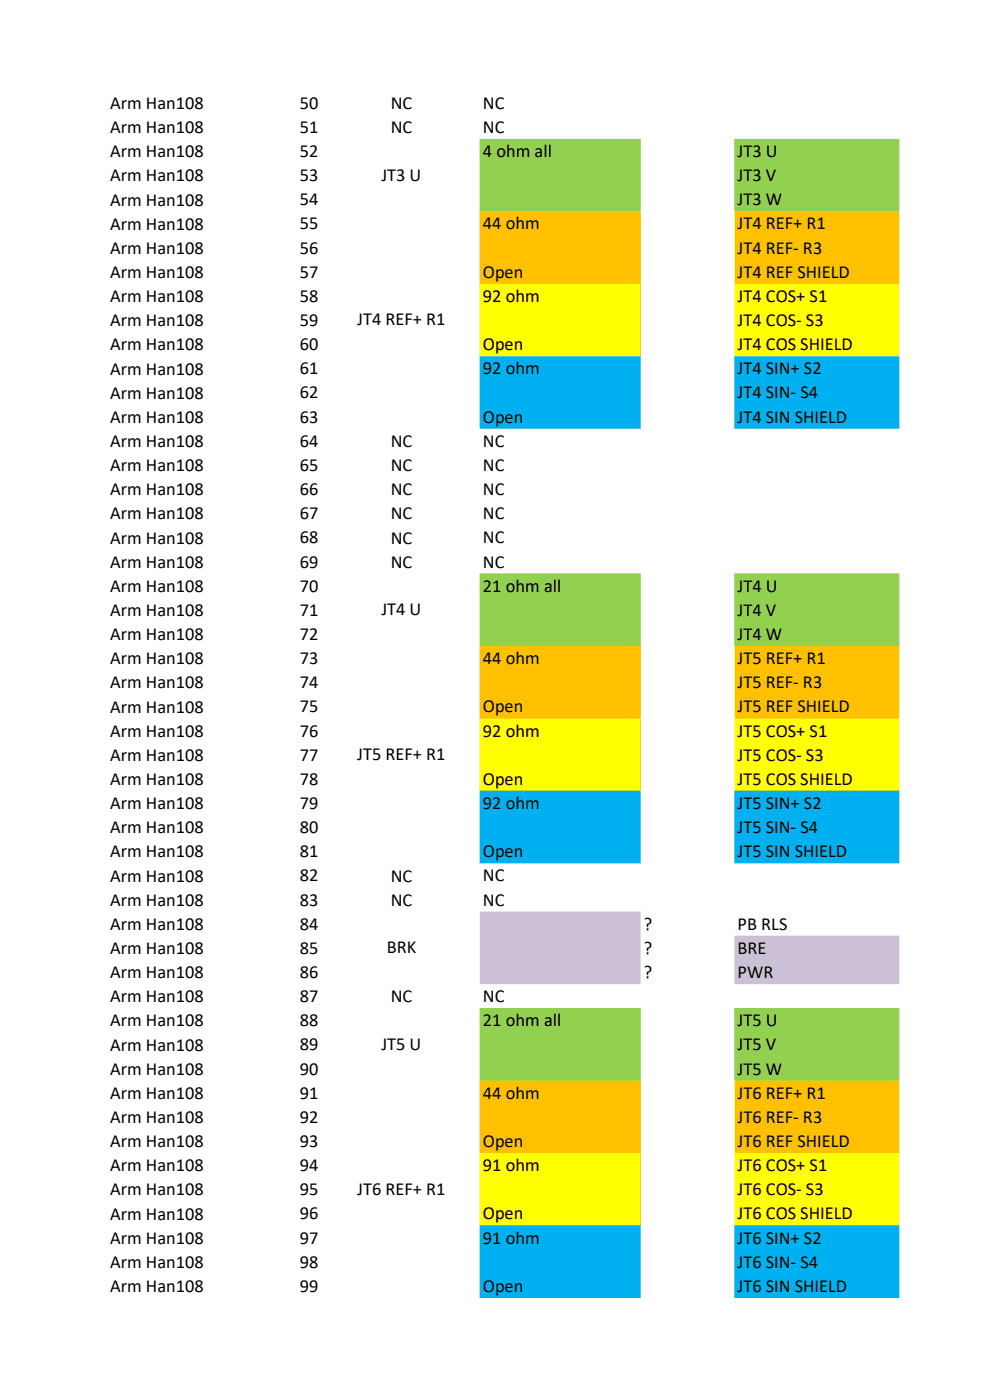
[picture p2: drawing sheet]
<svg xmlns="http://www.w3.org/2000/svg" width="210mm" height="297mm" viewBox="0 0 210 297" stroke-linecap="round" stroke-linejoin="round" font-family="sans-serif">
<defs><g id="words">
<g font-size="3.9">
<text x="23.4" y="23.1">Arm Han108</text>
<text x="63.6" y="23.1">50</text>
<text x="82.9" y="23.1">NC</text>
<text x="102.4" y="23.1">NC</text>
<text x="23.4" y="28.2">Arm Han108</text>
<text x="63.6" y="28.2">51</text>
<text x="82.9" y="28.2">NC</text>
<text x="102.4" y="28.2">NC</text>
<text x="23.4" y="33.4">Arm Han108</text>
<text x="63.6" y="33.3">52</text>
<text x="102.4" y="33.3">4 ohm all</text>
<text x="156.5" y="33.3">JT3 U</text>
<text x="23.4" y="38.5">Arm Han108</text>
<text x="63.6" y="38.4">53</text>
<text x="80.9" y="38.3">JT3 U</text>
<text x="156.5" y="38.4">JT3 V</text>
<text x="23.4" y="43.6">Arm Han108</text>
<text x="63.6" y="43.6">54</text>
<text x="156.5" y="43.6">JT3 W</text>
<text x="23.4" y="48.7">Arm Han108</text>
<text x="23.4" y="53.8">Arm Han108</text>
<text x="63.6" y="48.7">55</text>
<text x="63.6" y="53.8">56</text>
<text x="102.4" y="48.7">44 ohm</text>
<text x="156.5" y="48.7">JT4 REF+ R1</text>
<text x="156.5" y="53.8">JT4 REF- R3</text>
<text x="23.4" y="59">Arm Han108</text>
<text x="63.6" y="58.9">57</text>
<text x="102.4" y="58.9">Open</text>
<text x="156.5" y="58.9">JT4 REF SHIELD</text>
<text x="23.4" y="64.1">Arm Han108</text>
<text x="63.6" y="64.1">58</text>
<text x="102.4" y="64.1">92 ohm</text>
<text x="156.5" y="64.1">JT4 COS+ S1</text>
<text x="23.4" y="69.2">Arm Han108</text>
<text x="63.6" y="69.2">59</text>
<text x="75.8" y="69">JT4 REF+ R1</text>
<text x="156.5" y="69.2">JT4 COS- S3</text>
<text x="23.4" y="74.3">Arm Han108</text>
<text x="63.6" y="74.3">60</text>
<text x="102.4" y="74.3">Open</text>
<text x="156.5" y="74.3">JT4 COS SHIELD</text>
<text x="23.4" y="79.5">Arm Han108</text>
<text x="63.6" y="79.4">61</text>
<text x="102.4" y="79.4">92 ohm</text>
<text x="156.5" y="79.4">JT4 SIN+ S2</text>
<text x="23.4" y="84.6">Arm Han108</text>
<text x="23.4" y="89.7">Arm Han108</text>
<text x="63.6" y="84.5">62</text>
<text x="63.6" y="89.7">63</text>
<text x="102.4" y="89.7">Open</text>
<text x="156.5" y="84.5">JT4 SIN- S4</text>
<text x="156.5" y="89.7">JT4 SIN SHIELD</text>
<text x="23.4" y="94.8">Arm Han108</text>
<text x="63.6" y="94.8">64</text>
<text x="82.9" y="94.8">NC</text>
<text x="102.4" y="94.8">NC</text>
<text x="23.4" y="99.9">Arm Han108</text>
<text x="63.6" y="99.9">65</text>
<text x="82.9" y="99.9">NC</text>
<text x="102.4" y="99.9">NC</text>
<text x="23.4" y="105.1">Arm Han108</text>
<text x="63.6" y="105">66</text>
<text x="82.9" y="105.1">NC</text>
<text x="102.4" y="105">NC</text>
<text x="23.4" y="110.2">Arm Han108</text>
<text x="63.6" y="110.2">67</text>
<text x="82.9" y="110.2">NC</text>
<text x="102.4" y="110.2">NC</text>
<text x="23.4" y="115.3">Arm Han108</text>
<text x="63.6" y="115.3">68</text>
<text x="82.9" y="115.3">NC</text>
<text x="102.4" y="115.3">NC</text>
<text x="23.4" y="120.4">Arm Han108</text>
<text x="23.4" y="125.6">Arm Han108</text>
<text x="63.6" y="120.4">69</text>
<text x="63.6" y="125.5">70</text>
<text x="82.9" y="120.4">NC</text>
<text x="102.4" y="120.4">NC</text>
<text x="102.4" y="125.5">21 ohm all</text>
<text x="156.5" y="125.5">JT4 U</text>
<text x="23.4" y="130.7">Arm Han108</text>
<text x="63.6" y="130.6">71</text>
<text x="80.9" y="130.5">JT4 U</text>
<text x="156.5" y="130.6">JT4 V</text>
<text x="23.4" y="135.8">Arm Han108</text>
<text x="63.6" y="135.8">72</text>
<text x="156.5" y="135.8">JT4 W</text>
<text x="23.4" y="140.9">Arm Han108</text>
<text x="63.6" y="140.9">73</text>
<text x="102.4" y="140.9">44 ohm</text>
<text x="156.5" y="140.9">JT5 REF+ R1</text>
<text x="23.4" y="146.1">Arm Han108</text>
<text x="63.6" y="146">74</text>
<text x="156.5" y="146">JT5 REF- R3</text>
<text x="23.4" y="151.2">Arm Han108</text>
<text x="63.6" y="151.1">75</text>
<text x="102.4" y="151.1">Open</text>
<text x="156.5" y="151.1">JT5 REF SHIELD</text>
<text x="23.4" y="156.3">Arm Han108</text>
<text x="23.4" y="161.4">Arm Han108</text>
<text x="63.6" y="156.3">76</text>
<text x="63.6" y="161.4">77</text>
<text x="75.8" y="161.2">JT5 REF+ R1</text>
<text x="102.4" y="156.3">92 ohm</text>
<text x="156.5" y="156.3">JT5 COS+ S1</text>
<text x="156.5" y="161.4">JT5 COS- S3</text>
<text x="23.4" y="166.5">Arm Han108</text>
<text x="63.6" y="166.5">78</text>
<text x="102.4" y="166.5">Open</text>
<text x="156.5" y="166.5">JT5 COS SHIELD</text>
<text x="23.4" y="171.7">Arm Han108</text>
<text x="63.6" y="171.6">79</text>
<text x="102.4" y="171.6">92 ohm</text>
<text x="156.5" y="171.6">JT5 SIN+ S2</text>
<text x="23.4" y="176.8">Arm Han108</text>
<text x="63.6" y="176.7">80</text>
<text x="156.5" y="176.7">JT5 SIN- S4</text>
<text x="23.4" y="181.9">Arm Han108</text>
<text x="63.6" y="181.9">81</text>
<text x="102.4" y="181.9">Open</text>
<text x="156.5" y="181.9">JT5 SIN SHIELD</text>
<text x="23.4" y="187">Arm Han108</text>
<text x="63.6" y="187">82</text>
<text x="82.9" y="187">NC</text>
<text x="102.4" y="187">NC</text>
<text x="23.4" y="192.2">Arm Han108</text>
<text x="23.4" y="197.3">Arm Han108</text>
<text x="63.6" y="192.1">83</text>
<text x="63.6" y="197.2">84</text>
<text x="82.9" y="192.2">NC</text>
<text x="102.4" y="192.1">NC</text>
<text x="136.6" y="197.2">?</text>
<text x="156.5" y="197.2">PB RLS</text>
<text x="23.4" y="202.4">Arm Han108</text>
<text x="63.6" y="202.4">85</text>
<text x="82" y="202.2">BRK</text>
<text x="136.6" y="202.4">?</text>
<text x="156.5" y="202.4">BRE</text>
<text x="23.4" y="207.5">Arm Han108</text>
<text x="63.6" y="207.5">86</text>
<text x="136.6" y="207.5">?</text>
<text x="156.5" y="207.5">PWR</text>
<text x="23.4" y="212.6">Arm Han108</text>
<text x="63.6" y="212.6">87</text>
<text x="82.9" y="212.6">NC</text>
<text x="102.4" y="212.6">NC</text>
<text x="23.4" y="217.8">Arm Han108</text>
<text x="63.6" y="217.7">88</text>
<text x="102.4" y="217.7">21 ohm all</text>
<text x="156.5" y="217.7">JT5 U</text>
<text x="23.4" y="222.9">Arm Han108</text>
<text x="63.6" y="222.8">89</text>
<text x="63.6" y="228">90</text>
<text x="80.9" y="222.7">JT5 U</text>
<text x="156.5" y="222.8">JT5 V</text>
<text x="156.5" y="228">JT5 W</text>
<text x="23.4" y="228">Arm Han108</text>
<text x="23.4" y="233.1">Arm Han108</text>
<text x="63.6" y="233.1">91</text>
<text x="102.4" y="233.1">44 ohm</text>
<text x="156.5" y="233.1">JT6 REF+ R1</text>
<text x="23.4" y="238.3">Arm Han108</text>
<text x="63.6" y="238.2">92</text>
<text x="156.5" y="238.2">JT6 REF- R3</text>
<text x="23.4" y="243.4">Arm Han108</text>
<text x="63.6" y="243.3">93</text>
<text x="102.4" y="243.3">Open</text>
<text x="156.5" y="243.3">JT6 REF SHIELD</text>
<text x="23.4" y="248.5">Arm Han108</text>
<text x="63.6" y="248.5">94</text>
<text x="102.4" y="248.5">91 ohm</text>
<text x="156.5" y="248.5">JT6 COS+ S1</text>
<text x="23.4" y="253.6">Arm Han108</text>
<text x="63.6" y="253.6">95</text>
<text x="75.8" y="253.4">JT6 REF+ R1</text>
<text x="156.5" y="253.6">JT6 COS- S3</text>
<text x="23.4" y="258.7">Arm Han108</text>
<text x="23.4" y="263.9">Arm Han108</text>
<text x="63.6" y="258.7">96</text>
<text x="63.6" y="263.8">97</text>
<text x="102.4" y="258.7">Open</text>
<text x="102.4" y="263.8">91 ohm</text>
<text x="156.5" y="258.7">JT6 COS SHIELD</text>
<text x="156.5" y="263.8">JT6 SIN+ S2</text>
<text x="23.4" y="269">Arm Han108</text>
<text x="63.6" y="268.9">98</text>
<text x="156.5" y="268.9">JT6 SIN- S4</text>
<text x="23.4" y="274.1">Arm Han108</text>
<text x="63.6" y="274.1">99</text>
<text x="102.4" y="274.1">Open</text>
<text x="156.5" y="274.1">JT6 SIN SHIELD</text>
</g>
</g></defs>
<path d="M101.8 29.5h34.1v15.4h-34.1zM155.8 29.5h35v15.4h-35z" fill-rule="evenodd" fill="#92d050"/>
<path d="M101.8 44.8h34.1v15.4h-34.1zM155.8 44.8h35v15.4h-35z" fill-rule="evenodd" fill="#ffc000"/>
<path d="M101.8 60.2h34.1v15.4h-34.1zM155.8 60.2h35v15.4h-35z" fill-rule="evenodd" fill="#ff0"/>
<path d="M101.8 75.6h34.1v15.4h-34.1zM155.8 75.6h35v15.4h-35z" fill-rule="evenodd" fill="#00b0f0"/>
<path d="M101.8 121.7h34.1v15.4h-34.1zM155.8 121.7h35v15.4h-35z" fill-rule="evenodd" fill="#92d050"/>
<path d="M101.8 137h34.1v15.4h-34.1zM155.8 137h35v15.4h-35z" fill-rule="evenodd" fill="#ffc000"/>
<path d="M101.8 152.4h34.1v15.4h-34.1zM155.8 152.4h35v15.4h-35z" fill-rule="evenodd" fill="#ff0"/>
<path d="M101.8 167.8h34.1v15.4h-34.1zM155.8 167.8h35v15.4h-35z" fill-rule="evenodd" fill="#00b0f0"/>
<path d="M101.8 193.4h34.1v15.4h-34.1zM155.8 198.5h35v10.3h-35z" fill-rule="evenodd" fill="#ccc0d9"/>
<path d="M101.8 213.9h34.1v15.4h-34.1zM155.8 213.9h35v15.4h-35z" fill-rule="evenodd" fill="#92d050"/>
<path d="M101.8 229.2h34.1v15.4h-34.1zM155.8 229.2h35v15.4h-35z" fill-rule="evenodd" fill="#ffc000"/>
<path d="M101.8 244.6h34.1v15.4h-34.1zM155.8 244.6h35v15.4h-35z" fill-rule="evenodd" fill="#ff0"/>
<path d="M101.8 260h34.1v15.4h-34.1zM155.8 260h35v15.4h-35z" fill-rule="evenodd" fill="#00b0f0"/>
<use href="#words"/>
</svg>
